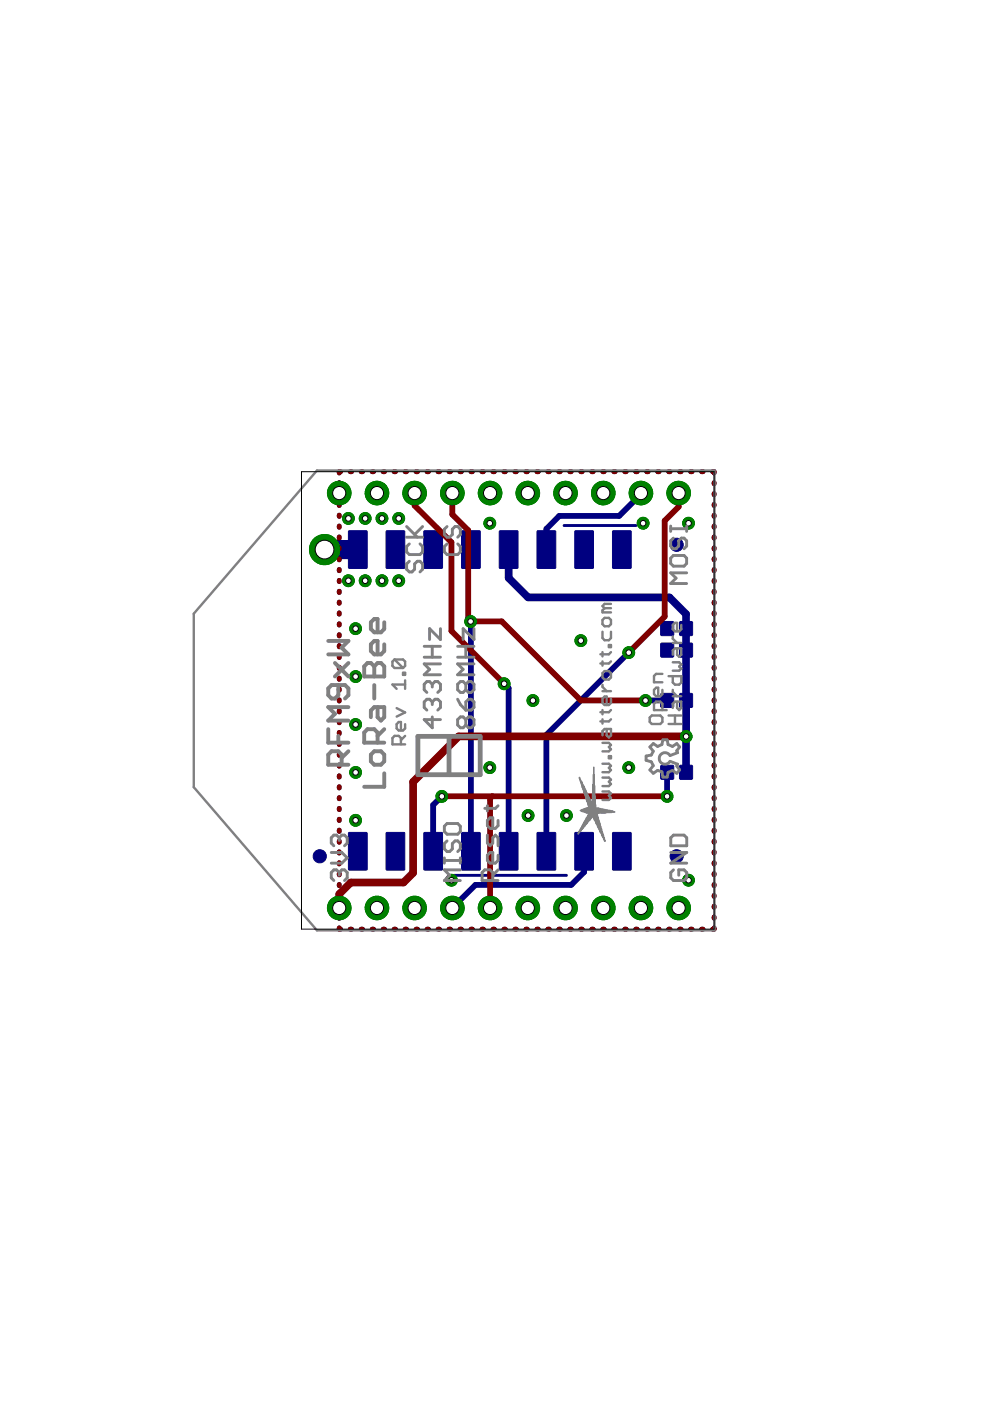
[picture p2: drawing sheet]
<svg xmlns="http://www.w3.org/2000/svg" width="210mm" height="297mm" viewBox="0 0 210 297" stroke-linecap="round" stroke-linejoin="round" font-family="sans-serif">
<g fill="#000080" stroke="#000080" stroke-width=".21">
<path d="M140.1 131.9l.2-.1h2.3l.2 .1 .1 2.6-.2 .2-2.4 .1-.2-.2z" fill-rule="evenodd"/>
<path d="M144.1 131.9l.2-.1h2.3l.2 .1 .1 2.6-.2 .2-2.4 .1-.2-.2z" fill-rule="evenodd"/>
<path d="M140.1 162.4l.2-.2h2.3l.2 .2 .1 2.6-.2 .2h-2.4l-.2-.1z" fill-rule="evenodd"/>
<path d="M144.1 162.4l.2-.2h2.3l.2 .2 .1 2.6-.2 .2h-2.4l-.2-.1z" fill-rule="evenodd"/>
<path d="M140.1 136.5l.2-.2h2.3l.2 .2 .1 2.6-.2 .2h-2.4l-.2-.1z" fill-rule="evenodd"/>
<path d="M144.1 136.5l.2-.2h2.3l.2 .2 .1 2.6-.2 .2h-2.4l-.2-.1z" fill-rule="evenodd"/>
<path d="M129.9 176.5h3.9v7.9h-3.9z" fill-rule="evenodd"/>
<path d="M121.9 176.5h3.9v7.9h-3.9z" fill-rule="evenodd"/>
<path d="M113.9 176.5h3.9v7.9h-3.9z" fill-rule="evenodd"/>
<path d="M105.9 176.5h3.9v7.9h-3.9z" fill-rule="evenodd"/>
<path d="M97.9 176.5h3.9v7.9h-3.9z" fill-rule="evenodd"/>
<path d="M89.9 176.5h3.9v7.9h-3.9z" fill-rule="evenodd"/>
<path d="M81.9 176.5h3.9v7.9h-3.9z" fill-rule="evenodd"/>
<path d="M73.9 176.5h3.9v7.9h-3.9z" fill-rule="evenodd"/>
<path d="M73.9 112.6h3.9v7.9h-3.9z" fill-rule="evenodd"/>
<path d="M81.9 112.6h3.9v7.9h-3.9z" fill-rule="evenodd"/>
<path d="M89.9 112.6h3.9v7.9h-3.9z" fill-rule="evenodd"/>
<path d="M97.9 112.6h3.9v7.9h-3.9z" fill-rule="evenodd"/>
<path d="M105.9 112.6h3.9v7.9h-3.9z" fill-rule="evenodd"/>
<path d="M113.9 112.6h3.9v7.9h-3.9z" fill-rule="evenodd"/>
<path d="M121.9 112.6h3.9v7.9h-3.9z" fill-rule="evenodd"/>
<path d="M129.9 112.6h3.9v7.9h-3.9z" fill-rule="evenodd"/>
<path d="M140.1 147.1l.2-.1h2.3l.2 .1 .1 2.6-.2 .3h-2.4l-.2-.1z" fill-rule="evenodd"/>
<path d="M144.1 147.1l.2-.1h2.3l.2 .1 .1 2.6-.2 .3h-2.4l-.2-.1z" fill-rule="evenodd"/>
<circle cx="67.8" cy="181.5" r="1.4"/>
<circle cx="143.5" cy="181.5" r="1.4"/>
<circle cx="143.5" cy="115.5" r="1.4"/>
</g>
<g fill="none" stroke="#000080" stroke-width="1">
<path d="M71.9 102.3v.3M71.9 104.6v.3M71.9 106.9v.3M71.9 109.2v.3M71.9 111.5v.3M71.9 113.8v.3M71.9 116.1v.3M71.9 118.4v.3M72.2 100h-.3v.3M74.3 100h.2M76.6 100h.3M78.9 100h.3"/>
<path d="M81.2 100h.3M83.6 100h.3M85.9 100h.3M88.2 100h.3M90.6 100h.2M92.9 100h.3M95.2 100h.3M97.5 100h.3M99.9 100h.3M102.2 100h.3M104.5 100h.3M106.8 100h.3"/>
<path d="M109.2 100h.3M111.5 100h.3M113.8 100h.3M116.2 100h.3M118.5 100h.3M120.8 100h.3M123.1 100h.3M125.5 100h.3M127.8 100h.3M130.1 100h.3M132.5 100h.3M134.8 100h.3"/>
<path d="M137.1 100h.3M139.4 100h.3M141.8 100h.3M144.1 100h.3M146.4 100h.3M148.8 100h.3M151.1 100h.3v.3M151.4 102.3v.3M151.4 104.6v.3M151.4 106.9v.3M151.4 109.2v.3M151.4 111.5v.3"/>
<path d="M151.4 113.8v.3M151.4 116.1v.3M151.4 118.4v.3M71.9 120.7v.3M71.9 123v.3M71.9 125.3v.3M71.9 127.7v.2M71.9 129.9v.3M71.9 132.2v.3M71.9 134.6v.2M71.9 136.9v.2M71.9 139.1v.3"/>
<path d="M151.4 120.7v.3M151.4 123v.3M151.4 125.3v.3M151.4 127.7v.2M151.4 129.9v.3M151.4 132.2v.3M151.4 134.6v.2M151.4 136.9v.2M151.4 139.1v.3M71.9 141.5v.2M71.9 143.8v.2M71.9 146.1v.2"/>
<path d="M71.9 148.4v.2M71.9 150.7v.2M71.9 153v.2M71.9 155.3v.3M71.9 157.6v.3M71.9 159.9v.2M151.4 141.5v.2M151.4 143.8v.2M151.4 146.1v.2M151.4 148.4v.2M151.4 150.7v.2M151.4 153v.2"/>
<path d="M151.4 155.3v.3M151.4 157.6v.3M151.4 159.9v.2M71.9 162.2v.3M71.9 164.5v.3M71.9 166.8v.3M71.9 169.1v.3M71.9 171.4v.3M71.9 173.7v.3M71.9 176v.3M71.9 178.3v.3M151.4 162.2v.3"/>
<path d="M151.4 164.5v.3M151.4 166.8v.3M151.4 169.1v.3M151.4 171.4v.3M151.4 173.7v.3M151.4 176v.3M151.4 178.3v.3M71.9 180.6v.3M71.9 182.9v.3M71.9 185.2v.3M71.9 187.5v.3M71.9 189.8v.3"/>
<path d="M71.9 192.1v.3M71.9 194.4v.3M71.9 196.7v.3h.3M74.3 197h.2M76.6 197h.3M78.9 197h.3M81.2 197h.3M83.6 197h.3M85.9 197h.3M88.2 197h.3M90.6 197h.2M92.9 197h.3"/>
<path d="M95.2 197h.3M97.5 197h.3M99.9 197h.3M102.2 197h.3M104.5 197h.3M106.8 197h.3M109.2 197h.3M111.5 197h.3M113.8 197h.3M116.2 197h.3M118.5 197h.3M120.8 197h.3"/>
<path d="M123.1 197h.3M125.5 197h.3M127.8 197h.3M130.1 197h.3M132.5 197h.3M134.8 197h.3M137.1 197h.3M139.4 197h.3M141.8 197h.3M144.1 197h.3M146.4 197h.3M148.8 197h.3"/>
<path d="M151.4 180.6v.3M151.4 182.9v.3M151.4 185.2v.3M151.4 187.5v.3M151.4 189.8v.3M151.4 192.1v.3M151.4 194.4v.3M151.4 196.7v.3h-.3"/>
</g>
<path d="M119.6 111.4h15.2M96.2 185.6h23.9" fill="none" stroke="#000080" stroke-width=".61"/>
<path d="M107.8 116.5v6l4.2 4.2h29.9l3.6 3.5v33.5" fill="none" stroke="#000080" stroke-width="1.6"/>
<path d="M135.9 104.5v.3l-4.6 4.6h-12.7l-2.8 2.7v4.4M99.8 131.7v48.8M133.3 138.3l-17.5 17.5v24.7M106.9 144.9l.9 1v34.6M136.9 148.5h4.6M93.7 168.8l-1.9 1.9v9.8M141.5 163.7l-.1 5.1M123.8 180.5v4.4l-2.7 2.7h-20.3l-4.9 4.9" fill="none" stroke="#000080" stroke-width="1.2"/>
<path d="M68.8 116.5h7.1M68.8 116.5h.1" fill="none" stroke="#000080" stroke-width="4.1"/>
<circle cx="71.9" cy="192.5" r="2.5" fill="#008000" stroke="#008000" stroke-width=".21"/>
<circle cx="71.9" cy="192.5" r="1.4" fill="#fff" stroke="#000" stroke-width=".21"/>
<circle cx="79.9" cy="192.5" r="2.5" fill="#008000" stroke="#008000" stroke-width=".21"/>
<circle cx="79.9" cy="192.5" r="1.4" fill="#fff" stroke="#000" stroke-width=".21"/>
<circle cx="87.9" cy="192.5" r="2.5" fill="#008000" stroke="#008000" stroke-width=".21"/>
<circle cx="87.9" cy="192.5" r="1.4" fill="#fff" stroke="#000" stroke-width=".21"/>
<circle cx="95.9" cy="192.5" r="2.5" fill="#008000" stroke="#008000" stroke-width=".21"/>
<circle cx="95.9" cy="192.5" r="1.4" fill="#fff" stroke="#000" stroke-width=".21"/>
<circle cx="103.9" cy="192.5" r="2.5" fill="#008000" stroke="#008000" stroke-width=".21"/>
<circle cx="103.9" cy="192.5" r="1.4" fill="#fff" stroke="#000" stroke-width=".21"/>
<circle cx="111.9" cy="192.5" r="2.5" fill="#008000" stroke="#008000" stroke-width=".21"/>
<circle cx="111.9" cy="192.5" r="1.4" fill="#fff" stroke="#000" stroke-width=".21"/>
<circle cx="119.9" cy="192.5" r="2.5" fill="#008000" stroke="#008000" stroke-width=".21"/>
<circle cx="119.9" cy="192.5" r="1.4" fill="#fff" stroke="#000" stroke-width=".21"/>
<circle cx="127.9" cy="192.5" r="2.5" fill="#008000" stroke="#008000" stroke-width=".21"/>
<circle cx="127.9" cy="192.5" r="1.4" fill="#fff" stroke="#000" stroke-width=".21"/>
<circle cx="135.9" cy="192.5" r="2.5" fill="#008000" stroke="#008000" stroke-width=".21"/>
<circle cx="135.9" cy="192.5" r="1.4" fill="#fff" stroke="#000" stroke-width=".21"/>
<circle cx="143.9" cy="192.5" r="2.5" fill="#008000" stroke="#008000" stroke-width=".21"/>
<circle cx="143.9" cy="192.5" r="1.4" fill="#fff" stroke="#000" stroke-width=".21"/>
<circle cx="143.9" cy="104.5" r="2.5" fill="#008000" stroke="#008000" stroke-width=".21"/>
<circle cx="143.9" cy="104.5" r="1.4" fill="#fff" stroke="#000" stroke-width=".21"/>
<circle cx="135.9" cy="104.5" r="2.5" fill="#008000" stroke="#008000" stroke-width=".21"/>
<circle cx="135.9" cy="104.5" r="1.4" fill="#fff" stroke="#000" stroke-width=".21"/>
<circle cx="127.9" cy="104.5" r="2.5" fill="#008000" stroke="#008000" stroke-width=".21"/>
<circle cx="127.9" cy="104.5" r="1.4" fill="#fff" stroke="#000" stroke-width=".21"/>
<circle cx="119.9" cy="104.5" r="2.5" fill="#008000" stroke="#008000" stroke-width=".21"/>
<circle cx="119.9" cy="104.5" r="1.4" fill="#fff" stroke="#000" stroke-width=".21"/>
<circle cx="111.9" cy="104.5" r="2.5" fill="#008000" stroke="#008000" stroke-width=".21"/>
<circle cx="111.9" cy="104.5" r="1.4" fill="#fff" stroke="#000" stroke-width=".21"/>
<circle cx="103.9" cy="104.5" r="2.5" fill="#008000" stroke="#008000" stroke-width=".21"/>
<circle cx="103.9" cy="104.5" r="1.4" fill="#fff" stroke="#000" stroke-width=".21"/>
<circle cx="95.9" cy="104.5" r="2.5" fill="#008000" stroke="#008000" stroke-width=".21"/>
<circle cx="95.9" cy="104.5" r="1.4" fill="#fff" stroke="#000" stroke-width=".21"/>
<circle cx="87.9" cy="104.5" r="2.5" fill="#008000" stroke="#008000" stroke-width=".21"/>
<circle cx="87.9" cy="104.5" r="1.4" fill="#fff" stroke="#000" stroke-width=".21"/>
<circle cx="79.9" cy="104.5" r="2.5" fill="#008000" stroke="#008000" stroke-width=".21"/>
<circle cx="79.9" cy="104.5" r="1.4" fill="#fff" stroke="#000" stroke-width=".21"/>
<circle cx="71.9" cy="104.5" r="2.5" fill="#008000" stroke="#008000" stroke-width=".21"/>
<circle cx="71.9" cy="104.5" r="1.4" fill="#fff" stroke="#000" stroke-width=".21"/>
<circle cx="68.8" cy="116.5" r="3.2" fill="#008000" stroke="#008000" stroke-width=".21"/>
<circle cx="68.8" cy="116.5" r="1.99" fill="#fff" stroke="#000" stroke-width=".21"/>
<circle cx="75.4" cy="163.8" r="1.25" fill="#008000" stroke="#008000" stroke-width=".21"/>
<circle cx="75.4" cy="163.8" r=".59" fill="#fff" stroke="#000" stroke-width=".21"/>
<circle cx="120.1" cy="172.9" r="1.25" fill="#008000" stroke="#008000" stroke-width=".21"/>
<circle cx="120.1" cy="172.9" r=".59" fill="#fff" stroke="#000" stroke-width=".21"/>
<circle cx="81" cy="123.1" r="1.25" fill="#008000" stroke="#008000" stroke-width=".21"/>
<circle cx="81" cy="123.1" r=".59" fill="#fff" stroke="#000" stroke-width=".21"/>
<circle cx="75.4" cy="143.4" r="1.25" fill="#008000" stroke="#008000" stroke-width=".21"/>
<circle cx="75.4" cy="143.4" r=".59" fill="#fff" stroke="#000" stroke-width=".21"/>
<circle cx="77.4" cy="123.1" r="1.25" fill="#008000" stroke="#008000" stroke-width=".21"/>
<circle cx="77.4" cy="123.1" r=".59" fill="#fff" stroke="#000" stroke-width=".21"/>
<circle cx="75.4" cy="153.6" r="1.25" fill="#008000" stroke="#008000" stroke-width=".21"/>
<circle cx="75.4" cy="153.6" r=".59" fill="#fff" stroke="#000" stroke-width=".21"/>
<circle cx="81" cy="109.9" r="1.25" fill="#008000" stroke="#008000" stroke-width=".21"/>
<circle cx="81" cy="109.9" r=".59" fill="#fff" stroke="#000" stroke-width=".21"/>
<circle cx="84.5" cy="123.1" r="1.25" fill="#008000" stroke="#008000" stroke-width=".21"/>
<circle cx="84.5" cy="123.1" r=".59" fill="#fff" stroke="#000" stroke-width=".21"/>
<circle cx="77.4" cy="109.9" r="1.25" fill="#008000" stroke="#008000" stroke-width=".21"/>
<circle cx="77.4" cy="109.9" r=".59" fill="#fff" stroke="#000" stroke-width=".21"/>
<circle cx="75.4" cy="133.3" r="1.25" fill="#008000" stroke="#008000" stroke-width=".21"/>
<circle cx="75.4" cy="133.3" r=".59" fill="#fff" stroke="#000" stroke-width=".21"/>
<circle cx="73.9" cy="109.9" r="1.25" fill="#008000" stroke="#008000" stroke-width=".21"/>
<circle cx="73.9" cy="109.9" r=".59" fill="#fff" stroke="#000" stroke-width=".21"/>
<circle cx="73.9" cy="123.1" r="1.25" fill="#008000" stroke="#008000" stroke-width=".21"/>
<circle cx="73.9" cy="123.1" r=".59" fill="#fff" stroke="#000" stroke-width=".21"/>
<circle cx="146" cy="110.9" r="1.25" fill="#008000" stroke="#008000" stroke-width=".21"/>
<circle cx="146" cy="110.9" r=".59" fill="#fff" stroke="#000" stroke-width=".21"/>
<circle cx="84.5" cy="109.9" r="1.25" fill="#008000" stroke="#008000" stroke-width=".21"/>
<circle cx="84.5" cy="109.9" r=".59" fill="#fff" stroke="#000" stroke-width=".21"/>
<circle cx="146" cy="186.6" r="1.25" fill="#008000" stroke="#008000" stroke-width=".21"/>
<circle cx="146" cy="186.6" r=".59" fill="#fff" stroke="#000" stroke-width=".21"/>
<circle cx="133.3" cy="162.8" r="1.25" fill="#008000" stroke="#008000" stroke-width=".21"/>
<circle cx="133.3" cy="162.8" r=".59" fill="#fff" stroke="#000" stroke-width=".21"/>
<circle cx="123.1" cy="135.8" r="1.25" fill="#008000" stroke="#008000" stroke-width=".21"/>
<circle cx="123.1" cy="135.8" r=".59" fill="#fff" stroke="#000" stroke-width=".21"/>
<circle cx="75.4" cy="173.9" r="1.25" fill="#008000" stroke="#008000" stroke-width=".21"/>
<circle cx="75.4" cy="173.9" r=".59" fill="#fff" stroke="#000" stroke-width=".21"/>
<circle cx="112" cy="172.9" r="1.25" fill="#008000" stroke="#008000" stroke-width=".21"/>
<circle cx="112" cy="172.9" r=".59" fill="#fff" stroke="#000" stroke-width=".21"/>
<circle cx="103.8" cy="162.8" r="1.25" fill="#008000" stroke="#008000" stroke-width=".21"/>
<circle cx="103.8" cy="162.8" r=".59" fill="#fff" stroke="#000" stroke-width=".21"/>
<circle cx="95.7" cy="186.6" r="1.25" fill="#008000" stroke="#008000" stroke-width=".21"/>
<circle cx="95.7" cy="186.6" r=".59" fill="#fff" stroke="#000" stroke-width=".21"/>
<circle cx="113" cy="148.5" r="1.25" fill="#008000" stroke="#008000" stroke-width=".21"/>
<circle cx="113" cy="148.5" r=".59" fill="#fff" stroke="#000" stroke-width=".21"/>
<circle cx="136.4" cy="110.9" r="1.25" fill="#008000" stroke="#008000" stroke-width=".21"/>
<circle cx="136.4" cy="110.9" r=".59" fill="#fff" stroke="#000" stroke-width=".21"/>
<circle cx="103.8" cy="110.9" r="1.25" fill="#008000" stroke="#008000" stroke-width=".21"/>
<circle cx="103.8" cy="110.9" r=".59" fill="#fff" stroke="#000" stroke-width=".21"/>
<circle cx="145.5" cy="156.1" r="1.25" fill="#008000" stroke="#008000" stroke-width=".21"/>
<circle cx="145.5" cy="156.1" r=".59" fill="#fff" stroke="#000" stroke-width=".21"/>
<circle cx="93.7" cy="168.8" r="1.25" fill="#008000" stroke="#008000" stroke-width=".21"/>
<circle cx="93.7" cy="168.8" r=".59" fill="#fff" stroke="#000" stroke-width=".21"/>
<circle cx="141.4" cy="168.8" r="1.25" fill="#008000" stroke="#008000" stroke-width=".21"/>
<circle cx="141.4" cy="168.8" r=".59" fill="#fff" stroke="#000" stroke-width=".21"/>
<circle cx="106.9" cy="145" r="1.25" fill="#008000" stroke="#008000" stroke-width=".21"/>
<circle cx="106.9" cy="145" r=".59" fill="#fff" stroke="#000" stroke-width=".21"/>
<circle cx="133.3" cy="138.4" r="1.25" fill="#008000" stroke="#008000" stroke-width=".21"/>
<circle cx="133.3" cy="138.4" r=".59" fill="#fff" stroke="#000" stroke-width=".21"/>
<circle cx="99.8" cy="131.8" r="1.25" fill="#008000" stroke="#008000" stroke-width=".21"/>
<circle cx="99.8" cy="131.8" r=".59" fill="#fff" stroke="#000" stroke-width=".21"/>
<circle cx="136.9" cy="148.5" r="1.25" fill="#008000" stroke="#008000" stroke-width=".21"/>
<circle cx="136.9" cy="148.5" r=".59" fill="#fff" stroke="#000" stroke-width=".21"/>
<g fill="none" stroke="#800000" stroke-width="1">
<path d="M71.9 102.3v.3M71.9 104.6v.3M71.9 106.9v.3M71.9 109.2v.3M71.9 111.5v.3M71.9 113.8v.3M71.9 116.1v.3M71.9 118.4v.3M72.2 100h-.3v.3M74.3 100h.2M76.6 100h.3M78.9 100h.3"/>
<path d="M81.2 100h.3M83.6 100h.3M85.9 100h.3M88.2 100h.3M90.6 100h.2M92.9 100h.3M95.2 100h.3M97.5 100h.3M99.9 100h.3M102.2 100h.3M104.5 100h.3M106.8 100h.3"/>
<path d="M109.2 100h.3M111.5 100h.3M113.8 100h.3M116.2 100h.3M118.5 100h.3M120.8 100h.3M123.1 100h.3M125.5 100h.3M127.8 100h.3M130.1 100h.3M132.5 100h.3M134.8 100h.3"/>
<path d="M137.1 100h.3M139.4 100h.3M141.8 100h.3M144.1 100h.3M146.4 100h.3M148.8 100h.3M151.1 100h.3v.3M151.4 102.3v.3M151.4 104.6v.3M151.4 106.9v.3M151.4 109.2v.3M151.4 111.5v.3"/>
<path d="M151.4 113.8v.3M151.4 116.1v.3M151.4 118.4v.3M71.9 120.7v.3M71.9 123v.3M71.9 125.3v.3M71.9 127.7v.2M71.9 129.9v.3M71.9 132.2v.3M71.9 134.6v.2M71.9 136.9v.2M71.9 139.1v.3"/>
<path d="M151.4 120.7v.3M151.4 123v.3M151.4 125.3v.3M151.4 127.7v.2M151.4 129.9v.3M151.4 132.2v.3M151.4 134.6v.2M151.4 136.9v.2M151.4 139.1v.3M71.9 141.5v.2M71.9 143.8v.2M71.9 146.1v.2"/>
<path d="M71.9 148.4v.2M71.9 150.7v.2M71.9 153v.2M71.9 155.3v.3M71.9 157.6v.3M71.9 159.9v.2M151.4 141.5v.2M151.4 143.8v.2M151.4 146.1v.2M151.4 148.4v.2M151.4 150.7v.2M151.4 153v.2"/>
<path d="M151.4 155.3v.3M151.4 157.6v.3M151.4 159.9v.2M71.9 162.2v.3M71.9 164.5v.3M71.9 166.8v.3M71.9 169.1v.3M71.9 171.4v.3M71.9 173.7v.3M71.9 176v.3M71.9 178.3v.3M151.4 162.2v.3"/>
<path d="M151.4 164.5v.3M151.4 166.8v.3M151.4 169.1v.3M151.4 171.4v.3M151.4 173.7v.3M151.4 176v.3M151.4 178.3v.3M71.9 196.7v.3h.3M71.9 180.6v.3M71.9 182.9v.3M71.9 185.2v.3M71.9 187.5v.3"/>
<path d="M71.9 189.8v.3M71.9 192.1v.3M71.9 194.4v.3M74.3 197h.2M76.6 197h.3M78.9 197h.3M81.2 197h.3M83.6 197h.3M85.9 197h.3M88.2 197h.3M90.6 197h.2M92.9 197h.3"/>
<path d="M95.2 197h.3M97.5 197h.3M99.9 197h.3M102.2 197h.3M104.5 197h.3M106.8 197h.3M109.2 197h.3M111.5 197h.3M113.8 197h.3M116.2 197h.3M118.5 197h.3M120.8 197h.3"/>
<path d="M123.1 197h.3M125.5 197h.3M127.8 197h.3M130.1 197h.3M132.5 197h.3M134.8 197h.3M137.1 197h.3M139.4 197h.3M141.8 197h.3M144.1 197h.3M146.4 197h.3M148.8 197h.3"/>
<path d="M151.4 180.6v.3M151.4 182.9v.3M151.4 185.2v.3M151.4 187.5v.3M151.4 189.8v.3M151.4 192.1v.3M151.4 194.4v.3M151.4 196.7v.3h-.3"/>
</g>
<path d="M145.5 156.1h-48.3l-9.6 9.7v19.3l-2 2h-11.2l-2.5 2.5v2.9" fill="none" stroke="#800000" stroke-width="1.6"/>
<path d="M87.9 104.5v2.7l7.8 7.8v18.8l11.2 11.1M95.9 104.5v4.6l3.4 3.3v18.8l.5 .5h6.6l16.7 16.8h13.8M143.9 104.5v2.9l-3 3v20.3l-7.6 7.6M93.7 168.8h47.7M104.4 168.8l-.5 .5v23.2" fill="none" stroke="#800000" stroke-width="1.2"/>
<circle cx="71.9" cy="192.5" r="2.5" fill="#008000" stroke="#008000" stroke-width=".21"/>
<circle cx="71.9" cy="192.5" r="1.4" fill="#fff" stroke="#000" stroke-width=".21"/>
<circle cx="79.9" cy="192.5" r="2.5" fill="#008000" stroke="#008000" stroke-width=".21"/>
<circle cx="79.9" cy="192.5" r="1.4" fill="#fff" stroke="#000" stroke-width=".21"/>
<circle cx="87.9" cy="192.5" r="2.5" fill="#008000" stroke="#008000" stroke-width=".21"/>
<circle cx="87.9" cy="192.5" r="1.4" fill="#fff" stroke="#000" stroke-width=".21"/>
<circle cx="95.9" cy="192.5" r="2.5" fill="#008000" stroke="#008000" stroke-width=".21"/>
<circle cx="95.9" cy="192.5" r="1.4" fill="#fff" stroke="#000" stroke-width=".21"/>
<circle cx="103.9" cy="192.5" r="2.5" fill="#008000" stroke="#008000" stroke-width=".21"/>
<circle cx="103.9" cy="192.5" r="1.4" fill="#fff" stroke="#000" stroke-width=".21"/>
<circle cx="111.9" cy="192.5" r="2.5" fill="#008000" stroke="#008000" stroke-width=".21"/>
<circle cx="111.9" cy="192.5" r="1.4" fill="#fff" stroke="#000" stroke-width=".21"/>
<circle cx="119.9" cy="192.5" r="2.5" fill="#008000" stroke="#008000" stroke-width=".21"/>
<circle cx="119.9" cy="192.5" r="1.4" fill="#fff" stroke="#000" stroke-width=".21"/>
<circle cx="127.9" cy="192.5" r="2.5" fill="#008000" stroke="#008000" stroke-width=".21"/>
<circle cx="127.9" cy="192.5" r="1.4" fill="#fff" stroke="#000" stroke-width=".21"/>
<circle cx="135.9" cy="192.5" r="2.5" fill="#008000" stroke="#008000" stroke-width=".21"/>
<circle cx="135.9" cy="192.5" r="1.4" fill="#fff" stroke="#000" stroke-width=".21"/>
<circle cx="143.9" cy="192.5" r="2.5" fill="#008000" stroke="#008000" stroke-width=".21"/>
<circle cx="143.9" cy="192.5" r="1.4" fill="#fff" stroke="#000" stroke-width=".21"/>
<circle cx="143.9" cy="104.5" r="2.5" fill="#008000" stroke="#008000" stroke-width=".21"/>
<circle cx="143.9" cy="104.5" r="1.4" fill="#fff" stroke="#000" stroke-width=".21"/>
<circle cx="135.9" cy="104.5" r="2.5" fill="#008000" stroke="#008000" stroke-width=".21"/>
<circle cx="135.9" cy="104.5" r="1.4" fill="#fff" stroke="#000" stroke-width=".21"/>
<circle cx="127.9" cy="104.5" r="2.5" fill="#008000" stroke="#008000" stroke-width=".21"/>
<circle cx="127.9" cy="104.5" r="1.4" fill="#fff" stroke="#000" stroke-width=".21"/>
<circle cx="119.9" cy="104.5" r="2.5" fill="#008000" stroke="#008000" stroke-width=".21"/>
<circle cx="119.9" cy="104.5" r="1.4" fill="#fff" stroke="#000" stroke-width=".21"/>
<circle cx="111.9" cy="104.5" r="2.5" fill="#008000" stroke="#008000" stroke-width=".21"/>
<circle cx="111.9" cy="104.5" r="1.4" fill="#fff" stroke="#000" stroke-width=".21"/>
<circle cx="103.9" cy="104.5" r="2.5" fill="#008000" stroke="#008000" stroke-width=".21"/>
<circle cx="103.9" cy="104.5" r="1.4" fill="#fff" stroke="#000" stroke-width=".21"/>
<circle cx="95.9" cy="104.5" r="2.5" fill="#008000" stroke="#008000" stroke-width=".21"/>
<circle cx="95.9" cy="104.5" r="1.4" fill="#fff" stroke="#000" stroke-width=".21"/>
<circle cx="87.9" cy="104.5" r="2.5" fill="#008000" stroke="#008000" stroke-width=".21"/>
<circle cx="87.9" cy="104.5" r="1.4" fill="#fff" stroke="#000" stroke-width=".21"/>
<circle cx="79.9" cy="104.5" r="2.5" fill="#008000" stroke="#008000" stroke-width=".21"/>
<circle cx="79.9" cy="104.5" r="1.4" fill="#fff" stroke="#000" stroke-width=".21"/>
<circle cx="71.9" cy="104.5" r="2.5" fill="#008000" stroke="#008000" stroke-width=".21"/>
<circle cx="71.9" cy="104.5" r="1.4" fill="#fff" stroke="#000" stroke-width=".21"/>
<circle cx="68.8" cy="116.5" r="3.2" fill="#008000" stroke="#008000" stroke-width=".21"/>
<circle cx="68.8" cy="116.5" r="1.99" fill="#fff" stroke="#000" stroke-width=".21"/>
<circle cx="75.4" cy="163.8" r="1.25" fill="#008000" stroke="#008000" stroke-width=".21"/>
<circle cx="75.4" cy="163.8" r=".59" fill="#fff" stroke="#000" stroke-width=".21"/>
<circle cx="120.1" cy="172.9" r="1.25" fill="#008000" stroke="#008000" stroke-width=".21"/>
<circle cx="120.1" cy="172.9" r=".59" fill="#fff" stroke="#000" stroke-width=".21"/>
<circle cx="81" cy="123.1" r="1.25" fill="#008000" stroke="#008000" stroke-width=".21"/>
<circle cx="81" cy="123.1" r=".59" fill="#fff" stroke="#000" stroke-width=".21"/>
<circle cx="75.4" cy="143.4" r="1.25" fill="#008000" stroke="#008000" stroke-width=".21"/>
<circle cx="75.4" cy="143.4" r=".59" fill="#fff" stroke="#000" stroke-width=".21"/>
<circle cx="77.4" cy="123.1" r="1.25" fill="#008000" stroke="#008000" stroke-width=".21"/>
<circle cx="77.4" cy="123.1" r=".59" fill="#fff" stroke="#000" stroke-width=".21"/>
<circle cx="75.4" cy="153.6" r="1.25" fill="#008000" stroke="#008000" stroke-width=".21"/>
<circle cx="75.4" cy="153.6" r=".59" fill="#fff" stroke="#000" stroke-width=".21"/>
<circle cx="81" cy="109.9" r="1.25" fill="#008000" stroke="#008000" stroke-width=".21"/>
<circle cx="81" cy="109.9" r=".59" fill="#fff" stroke="#000" stroke-width=".21"/>
<circle cx="84.5" cy="123.1" r="1.25" fill="#008000" stroke="#008000" stroke-width=".21"/>
<circle cx="84.5" cy="123.1" r=".59" fill="#fff" stroke="#000" stroke-width=".21"/>
<circle cx="77.4" cy="109.9" r="1.25" fill="#008000" stroke="#008000" stroke-width=".21"/>
<circle cx="77.4" cy="109.9" r=".59" fill="#fff" stroke="#000" stroke-width=".21"/>
<circle cx="75.4" cy="133.3" r="1.25" fill="#008000" stroke="#008000" stroke-width=".21"/>
<circle cx="75.4" cy="133.3" r=".59" fill="#fff" stroke="#000" stroke-width=".21"/>
<circle cx="73.9" cy="109.9" r="1.25" fill="#008000" stroke="#008000" stroke-width=".21"/>
<circle cx="73.9" cy="109.9" r=".59" fill="#fff" stroke="#000" stroke-width=".21"/>
<circle cx="73.9" cy="123.1" r="1.25" fill="#008000" stroke="#008000" stroke-width=".21"/>
<circle cx="73.9" cy="123.1" r=".59" fill="#fff" stroke="#000" stroke-width=".21"/>
<circle cx="146" cy="110.9" r="1.25" fill="#008000" stroke="#008000" stroke-width=".21"/>
<circle cx="146" cy="110.9" r=".59" fill="#fff" stroke="#000" stroke-width=".21"/>
<circle cx="84.5" cy="109.9" r="1.25" fill="#008000" stroke="#008000" stroke-width=".21"/>
<circle cx="84.5" cy="109.9" r=".59" fill="#fff" stroke="#000" stroke-width=".21"/>
<circle cx="146" cy="186.6" r="1.25" fill="#008000" stroke="#008000" stroke-width=".21"/>
<circle cx="146" cy="186.6" r=".59" fill="#fff" stroke="#000" stroke-width=".21"/>
<circle cx="133.3" cy="162.8" r="1.25" fill="#008000" stroke="#008000" stroke-width=".21"/>
<circle cx="133.3" cy="162.8" r=".59" fill="#fff" stroke="#000" stroke-width=".21"/>
<circle cx="123.1" cy="135.8" r="1.25" fill="#008000" stroke="#008000" stroke-width=".21"/>
<circle cx="123.1" cy="135.8" r=".59" fill="#fff" stroke="#000" stroke-width=".21"/>
<circle cx="75.4" cy="173.9" r="1.25" fill="#008000" stroke="#008000" stroke-width=".21"/>
<circle cx="75.4" cy="173.9" r=".59" fill="#fff" stroke="#000" stroke-width=".21"/>
<circle cx="112" cy="172.9" r="1.25" fill="#008000" stroke="#008000" stroke-width=".21"/>
<circle cx="112" cy="172.9" r=".59" fill="#fff" stroke="#000" stroke-width=".21"/>
<circle cx="103.8" cy="162.8" r="1.25" fill="#008000" stroke="#008000" stroke-width=".21"/>
<circle cx="103.8" cy="162.8" r=".59" fill="#fff" stroke="#000" stroke-width=".21"/>
<circle cx="95.7" cy="186.6" r="1.25" fill="#008000" stroke="#008000" stroke-width=".21"/>
<circle cx="95.7" cy="186.6" r=".59" fill="#fff" stroke="#000" stroke-width=".21"/>
<circle cx="113" cy="148.5" r="1.25" fill="#008000" stroke="#008000" stroke-width=".21"/>
<circle cx="113" cy="148.5" r=".59" fill="#fff" stroke="#000" stroke-width=".21"/>
<circle cx="136.4" cy="110.9" r="1.25" fill="#008000" stroke="#008000" stroke-width=".21"/>
<circle cx="136.4" cy="110.9" r=".59" fill="#fff" stroke="#000" stroke-width=".21"/>
<circle cx="103.8" cy="110.9" r="1.25" fill="#008000" stroke="#008000" stroke-width=".21"/>
<circle cx="103.8" cy="110.9" r=".59" fill="#fff" stroke="#000" stroke-width=".21"/>
<circle cx="145.5" cy="156.1" r="1.25" fill="#008000" stroke="#008000" stroke-width=".21"/>
<circle cx="145.5" cy="156.1" r=".59" fill="#fff" stroke="#000" stroke-width=".21"/>
<circle cx="93.7" cy="168.8" r="1.25" fill="#008000" stroke="#008000" stroke-width=".21"/>
<circle cx="93.7" cy="168.8" r=".59" fill="#fff" stroke="#000" stroke-width=".21"/>
<circle cx="141.4" cy="168.8" r="1.25" fill="#008000" stroke="#008000" stroke-width=".21"/>
<circle cx="141.4" cy="168.8" r=".59" fill="#fff" stroke="#000" stroke-width=".21"/>
<circle cx="106.9" cy="145" r="1.25" fill="#008000" stroke="#008000" stroke-width=".21"/>
<circle cx="106.9" cy="145" r=".59" fill="#fff" stroke="#000" stroke-width=".21"/>
<circle cx="133.3" cy="138.4" r="1.25" fill="#008000" stroke="#008000" stroke-width=".21"/>
<circle cx="133.3" cy="138.4" r=".59" fill="#fff" stroke="#000" stroke-width=".21"/>
<circle cx="99.8" cy="131.8" r="1.25" fill="#008000" stroke="#008000" stroke-width=".21"/>
<circle cx="99.8" cy="131.8" r=".59" fill="#fff" stroke="#000" stroke-width=".21"/>
<circle cx="136.9" cy="148.5" r="1.25" fill="#008000" stroke="#008000" stroke-width=".21"/>
<circle cx="136.9" cy="148.5" r=".59" fill="#fff" stroke="#000" stroke-width=".21"/>
<g fill="none" stroke="#808080" stroke-width=".51">
<path d="M67.2 99.8h84.3v97.5h-84.3l-26.1-30.4v-36.8zM83.7 139.8l-.5 .5v.9l.5 .4h1.7M83.7 139.8h1.7l.5 .5v.9l-.5 .4M83.7 139.8l1.7 1.8M127.7 131.4l.5-.4h.9l.4 .4v.9l-.4 .5h-.9l-.5-.5zM127.7 133.9v1.4l.5 .4h.9l.4-.4v-1.4M127.7 138.3v.9M128.2 128.9l-.5 .5v.4h1.8M128.2 128.9h1.3M129.1 136.8h.4v.4h-.4zM129.5 138.3l-.4 .4h-1.8M129.5 128h-1.3l-.5 .5 .5 .4"/>
<path d="M142.6 135v.4l1 .9M142.6 136.3h1.8M143.6 137.5v1.3l.4 .5 .4-.5v-1.3h-1.3l-.5 .4v.9M144.4 132.5v.9l-.4 .5h-.9l-.5-.5v-.9l.5-.4h.5v1.8M84.1 150.1l1.8 .9-1.8 .9M85 157.8v-1.3l-.5-.5h-.8l-.5 .5v1.3h2.7M85.4 142.6h.5v.5h-.5zM85.9 153.5v.9l-.5 .5h-.9l-.4-.5v-.9l.4-.4h.5v1.8M85.9 156l-.9 .9M85.9 144.3v1.7M85.9 145.1h-2.7l.9 .9M127.7 142.7l.5-.4h.9l.4 .4v.9l-.4 .5h-.9l-.5-.5z"/>
<path d="M127.7 157.5h1.4l.4 .4-.4 .5 .4 .5-.4 .4h-1.4M127.7 140.2v.9M127.7 145.2v.4l.9 .9M127.7 150.5v.9M127.7 152.5v.9M127.7 146.5h1.8M128.6 154.6v1.3l.5 .5 .4-.5v-1.3h-1.3l-.5 .4v.9M129.5 148.1v.9l-.4 .5h-.9l-.5-.5v-.9l.5-.4h.4v1.8M129.5 152.5l-.4 .5h-1.8M129.5 150.5l-.4 .5h-1.8M129.5 140.2l-.4 .5h-1.8M138.2 151.7h1.8l.4 .4v1l-.4 .4h-1.8l-.4-.4v-1z"/>
<path d="M140.4 142.9h-1.3l-.4 .4v1.4h1.7M140.4 146.3v.9l-.4 .4h-.9l-.4-.4v-.9l.4-.5h.5v1.8M140.4 150.6v-1.4l-.4-.4h-.9l-.4 .4v1.4h2.7M141.8 153.5h2.6M141.8 151.7h2.6M141.8 143.4h2.6v1.3l-.4 .5h-.9l-.5-.5v-1.3M142.6 147.6h1.8M142.6 146.3v.4l1 .9M142.6 140.4h1.4l.4 .5-.4 .4 .4 .5-.4 .4h-1.4M143.1 151.7v1.8M143.6 148.8v1.3l.4 .5 .4-.5v-1.3h-1.3l-.5 .4v.9M127.7 167.8h1.4l.4 .5-.4 .4 .4 .5-.4 .4h-1.4"/>
<path d="M127.7 164.9h1.4l.4 .4-.4 .5 .4 .4-.4 .5h-1.4M127.7 161.9h1.4l.4 .5-.4 .4 .4 .5-.4 .4h-1.4M129.1 160.3h.4v.5h-.4z"/>
</g>
<g fill="none" stroke="#808080" stroke-width=".83">
<path d="M69.6 135.9h4.3l-1.5 1.4 1.5 1.4h-4.3M81.5 136.6v1.4l-.7 .7h-1.4l-.8-.7v-1.4l.8-.7h.7v2.8M81.5 131.9v1.4l-.7 .8h-1.4l-.8-.8v-1.4l.8-.7h.7v2.9M69.6 154.6v2.9h4.3M71 140.6l2.9 2.8M71.7 145.2v2.2l-.7 .7h-.7l-.7-.7v-1.4l.7-.8h2.9l.7 .8v1.4l-.7 .7M71.7 156v1.5M73.9 159.3l-1.5 1.4M73.9 149.9h-4.3l1.4 1.4-1.4 1.5h4.3M73.9 140.6l-2.9 2.8M77.9 140.6h.7l.8 .7 .7-.7h.7l.7 .7v2.1h-4.3v-2.1zM79.4 159.3h1.4l.7 .7v1.4l-.7 .7h-1.4l-.8-.7v-1.4z"/>
<path d="M79.4 141.3v2.1M79.4 145.2v2.9M80.1 157.5v-2.2l-.7-.7h-1.5l-.7 .7v2.2h4.3M80.1 149.9v2.2l.7 .7 .7-.7v-2.2h-2.1l-.8 .7v1.5M81.5 154.6l-1.4 1.4M72.4 162.1v-2.1l-.7-.7h-1.4l-.7 .7v2.1h4.3M81.5 164v2.8h-4.3"/>
</g>
<g fill="none" stroke="#808080" stroke-width=".61">
<path d="M86.2 113.9h3.4M86.2 111.6l2.3 2.3M86.8 119l-.6 .6v1.1l.6 .6h.6l.5-.6v-1.1l.6-.6h.5l.6 .6v1.1l-.6 .6M86.8 115.3l-.6 .6v1.1l.6 .6h2.2l.6-.6v-1.1l-.6-.6M89.6 111.6l-1.7 1.7M94.8 111.6l-.6 .6v1.1l.6 .6h.5l.6-.6v-1.1l.6-.6h.5l.6 .6v1.1l-.6 .6M94.8 115.3l-.6 .6v1.1l.6 .6h2.2l.6-.6v-1.1l-.6-.6M142.2 111.5v1.2M142.2 112.1h3.4M142.8 114.1l-.6 .6v1.1l.6 .6h.5l.6-.6v-1.1l.6-.6h.5l.6 .6v1.1l-.6 .6M142.8 117.8h2.2l.6 .5v1.2l-.6 .5h-2.2l-.6-.5v-1.2zM145.6 111.5v1.2"/>
<path d="M89.9 139.3h3.5M89.9 137h3.5M91.7 137v2.3M93.4 133.3v2.3l-2.3-2.3v2.3M97 139.3h3.5M97 137h3.5M98.8 137v2.3M100.5 133.3v2.3l-2.3-2.3v2.3M145.6 121.5h-3.4l1.1 1.1-1.1 1.1h3.4M91.7 152v2.3l-1.8-1.7h3.5M91.7 145.1v.6M91.7 148.8v.6"/>
<path d="M91.7 148.8l-.6-.5h-.6l-.6 .5v1.2l.6 .6M91.7 145.1l-.6-.6h-.6l-.6 .6v1.1l.6 .6M91.7 148.8l.5-.5h.6l.6 .5v1.2l-.6 .6M91.7 145.1l.5-.6h.6l.6 .6v1.1l-.6 .6M93.4 140.8h-3.5l1.2 1.1-1.2 1.2h3.5M97 148.3l.6 1.1 1.2 1.2M98.8 148.8l.5-.5h.6l.6 .5v1.2l-.6 .6h-1.1zM98.8 145.1l-.6-.6h-.6l-.6 .6v1.1l.6 .6h.6l.6-.6M98.8 145.1l.5-.6h.6l.6 .6v1.1l-.6 .6h-.6l-.5-.6M98.8 152.6l-.6-.6h-.6l-.6 .6v1.1l.6 .6h.6l.6-.6M98.8 152.6l.5-.6h.6l.6 .6v1.1l-.6 .6h-.6l-.5-.6M98.8 145.1v1.1"/>
<path d="M98.8 152.6v1.1M100.5 140.8h-3.5l1.2 1.1-1.2 1.2h3.5M137.8 158.4l.7-.8 .9 .7 .9-.4 .2-1.1h1l.1 1.1 1 .4 .9-.7 .6 .8-.6 .8 .2 .4-1.6 .6a1.23 1.23 0 0 0-1.9-.3 1.23 1.23 0 0 0 0 1.8 1.23 1.23 0 0 0 1.9-.3l1.6 .6-.2 .4 .6 .8-.6 .8-.9-.7-1 .4-.1 1.1h-1l-.2-1.2-.9-.3-.9 .7-.7-.8 .7-.9-.4-.8-1.1-.3v-.9l1.1-.2 .4-.8zM71.9 177.6l-.5-.5h-.6l-.6 .5v1.2l.6 .5M71.9 177.6v.6M71.9 177.6l.6-.5h.5l.6 .5v1.2l-.6 .5M94.2 175.2l.6-.6h2.2l.6 .6v1.1l-.6 .6h-2.2l-.6-.6zM94.8 178.3l-.6 .6v1.1l.6 .6h.5l.6-.6v-1.1l.6-.6h.5l.6 .6v1.1l-.6 .6M103.3 177.1v1.7l.6 .5 .6-.5v-1.2l.5-.5 .6 .5v1.7M103.3 170.8v1.2M105.6 173.9v1.2l-.6 .5h-1.1l-.6-.5v-1.2l.6-.5h.6v2.2M105.6 170.8l-.6 .6h-2.2"/>
<path d="M142.8 177.1h2.2l.6 .5v1.7h-3.4v-1.7zM70.2 180.7h2.3l1.1 1.2-1.1 1.1h-2.3M71.9 185l-.5-.6h-.6l-.6 .6v1.1l.6 .6M71.9 185l.6-.6h.5l.6 .6v1.1l-.6 .6M71.9 185v.6M94.2 182.4h3.4M94.2 181.9v1.1M97.6 184.4h-3.4l1.1 1.2-1.1 1.1h3.4M97.6 181.9v1.1M104.5 186.7v-1.7l-.6-.6h-1.1l-.6 .6v1.7h3.4M105.6 181.3v1.1l-.6 .6h-1.1l-.6-.6v-1.1l.6-.6h.6v2.3M105.6 184.4l-1.1 1.2"/>
<path d="M142.2 180.7h3.4l-3.4 2.3h3.4M142.8 184.4l-.6 .6v1.1l.6 .6h2.2l.6-.6v-1.1l-.6-.6h-1.1v1.2"/>
</g>
<path d="M88.6 156.1h13.2v8.2h-13.2zM95.2 156.1v8.2" fill="none" stroke="#808080" stroke-width="1"/>
<g fill="#808080" stroke="#808080" stroke-width=".21">
<path d="M130.3 172.1l.1 .1z"/>
<path d="M130.2 172.1l.1 .1z"/>
<path d="M130.1 172.1l.1 .1z"/>
<path d="M130 172l.1 .2z"/>
<path d="M129.9 172l.1 .2z"/>
<path d="M129.8 171.9l.1 .3z"/>
<path d="M129.7 171.9l.1 .3z"/>
<path d="M129.6 171.9l.1 .4z"/>
<path d="M129.5 171.9l.1 .4z"/>
<path d="M129.4 171.9l.1 .4z"/>
<path d="M129.3 171.8l.1 .5z"/>
<path d="M129.2 171.8l.1 .5z"/>
<path d="M129.1 171.8l.1 .5z"/>
<path d="M129 171.8l.1 .5z"/>
<path d="M128.9 171.8l.1 .5z"/>
<path d="M128.8 171.8l.1 .5z"/>
<path d="M128.7 171.7l.1 .6z"/>
<path d="M128.6 171.7l.1 .6z"/>
<path d="M128.5 171.7l.1 .6z"/>
<path d="M128.4 171.7l.1 .7z"/>
<path d="M128.3 171.7l.1 .7z"/>
<path d="M128.2 178.1l.1 .3z"/>
<path d="M128.2 171.6l.1 .8z"/>
<path d="M128.1 177.8l.1 .5z"/>
<path d="M128.1 171.6l.1 .8z"/>
<path d="M128 177.5l.1 .6z"/>
<path d="M128 171.6l.1 .8z"/>
<path d="M127.9 177.1l.1 .8z"/>
<path d="M127.9 171.6l.1 .8z"/>
<path d="M127.8 176.8l.1 .8z"/>
<path d="M127.8 171.5l.1 .9z"/>
<path d="M127.7 176.6l.1 .9z"/>
<path d="M127.7 171.5l.1 .9z"/>
<path d="M127.6 176.2l.1 1.1z"/>
<path d="M127.6 171.5l.1 .9z"/>
<path d="M127.5 175.7l.1 1.4z"/>
<path d="M127.5 171.5l.1 .9z"/>
<path d="M127.4 175.6l.1 1.2z"/>
<path d="M127.4 171.5l.1 .9z"/>
<path d="M127.3 175.2l.1 1.4z"/>
<path d="M127.3 171.4l.1 1z"/>
<path d="M127.2 174.9l.1 1.7z"/>
<path d="M127.2 171.4l.1 1z"/>
<path d="M127.1 174.5l.1 1.8z"/>
<path d="M127.1 171.4l.1 1z"/>
<path d="M127 174.2l.1 1.8z"/>
<path d="M127 171.4l.1 1z"/>
<path d="M126.9 173.9l.1 2z"/>
<path d="M126.9 171.3l.1 1.1z"/>
<path d="M126.9 173.6v2.1z"/>
<path d="M126.9 171.3v1.2z"/>
<path d="M126.7 173.2l.1 2.3z"/>
<path d="M126.7 171.3l.1 1.2z"/>
<path d="M126.6 172.8l.1 2.5z"/>
<path d="M126.6 171.3l.1 1.2z"/>
<path d="M126.6 172.6v2.4z"/>
<path d="M126.6 171.3v1.2z"/>
<path d="M126.4 171.3l.1 3.5z"/>
<path d="M126.3 171.3l.1 3.4z"/>
<path d="M126.3 170.6v3.9z"/>
<path d="M126.2 168.7v5.5z"/>
<path d="M126 166.6l.1 7.4z"/>
<path d="M126 164.2v9.7z"/>
<path d="M125.9 162.6v11.1z"/>
<path d="M125.8 164.2v9.2z"/>
<path d="M125.7 166.3l.1 6.9z"/>
<path d="M125.6 168.4v4.8z"/>
<path d="M125.5 170.2v3.2z"/>
<path d="M125.4 170l.1 3.4z"/>
<path d="M125.3 169.8v3.8z"/>
<path d="M125.2 169.6v4.1z"/>
<path d="M125.1 169.4l.1 4.5z"/>
<path d="M125 169.1l.1 4.8z"/>
<path d="M124.9 169v5z"/>
<path d="M124.8 172.6l.1 1.6z"/>
<path d="M124.8 168.8l.1 3.7z"/>
<path d="M124.7 172.7l.1 1.6z"/>
<path d="M124.7 171.1l.1 1.3z"/>
<path d="M124.7 168.7l.1 2.1z"/>
<path d="M124.6 172.9l.1 1.5z"/>
<path d="M124.6 171.2l.1 1.2z"/>
<path d="M124.6 168.4l.1 2.1z"/>
<path d="M124.5 173.1l.1 1.5z"/>
<path d="M124.5 171.2l.1 1.2z"/>
<path d="M124.5 168.1l.1 2z"/>
<path d="M124.4 173.3l.1 1.4z"/>
<path d="M124.4 171.3l.1 1.1z"/>
<path d="M124.4 168.1l.1 1.8z"/>
<path d="M124.3 173.4l.1 1.4z"/>
<path d="M124.3 171.3l.1 1.1z"/>
<path d="M124.3 167.9l.1 1.7z"/>
<path d="M124.2 173.6l.1 1.3z"/>
<path d="M124.2 171.3l.1 1z"/>
<path d="M124.2 167.6l.1 1.7z"/>
<path d="M124.1 173.8l.1 1.2z"/>
<path d="M124.1 171.4l.1 .9z"/>
<path d="M124.1 167.4l.1 1.5z"/>
<path d="M124 174l.1 1.2z"/>
<path d="M124 171.4l.1 .8z"/>
<path d="M124 167.2l.1 1.4z"/>
<path d="M123.9 174.2l.1 1.1z"/>
<path d="M123.9 171.4l.1 .8z"/>
<path d="M123.9 167l.1 1.4z"/>
<path d="M123.8 174.3l.1 1.1z"/>
<path d="M123.8 171.5l.1 .7z"/>
<path d="M123.8 166.7l.1 1.4z"/>
<path d="M123.7 174.6l.1 .9z"/>
<path d="M123.7 171.5l.1 .6z"/>
<path d="M123.7 166.6l.1 1.1z"/>
<path d="M123.6 174.7l.1 .9z"/>
<path d="M123.6 171.6l.1 .5z"/>
<path d="M123.6 166.4l.1 1.1z"/>
<path d="M123.5 174.9l.1 .8z"/>
<path d="M123.5 171.6l.1 .5z"/>
<path d="M123.5 166.2l.1 1z"/>
<path d="M123.4 175l.1 .9z"/>
<path d="M123.4 171.6l.1 .5z"/>
<path d="M123.4 165.9l.1 1.1z"/>
<path d="M123.3 175.3l.1 .6z"/>
<path d="M123.3 171.7l.1 .3z"/>
<path d="M123.3 165.7l.1 .9z"/>
<path d="M123.2 175.5l.1 .6z"/>
<path d="M123.2 171.7l.1 .3z"/>
<path d="M123.2 165.6l.1 .7z"/>
<path d="M123.1 175.6l.1 .6z"/>
<path d="M123.1 171.8l.1 .1z"/>
<path d="M123.1 165.4l.1 .6z"/>
<path d="M123 175.7l.1 .6z"/>
<path d="M123 171.8l.1 .1z"/>
<path d="M123 165.2l.1 .5z"/>
<path d="M122.9 175.9l.1 .5z"/>
<path d="M122.9 164.9l.1 .5z"/>
<path d="M122.8 176.1l.1 .4z"/>
<path d="M122.8 164.8l.1 .3z"/>
<path d="M122.7 176.3l.1 .3z"/>
<path d="M122.6 176.4l.1 .4z"/>
<path d="M122.5 176.7l.1 .1z"/>
</g>
<path d="M63.9 100h87.5v97h-87.5z" fill="none" stroke="#000" stroke-width=".21"/>
</svg>
